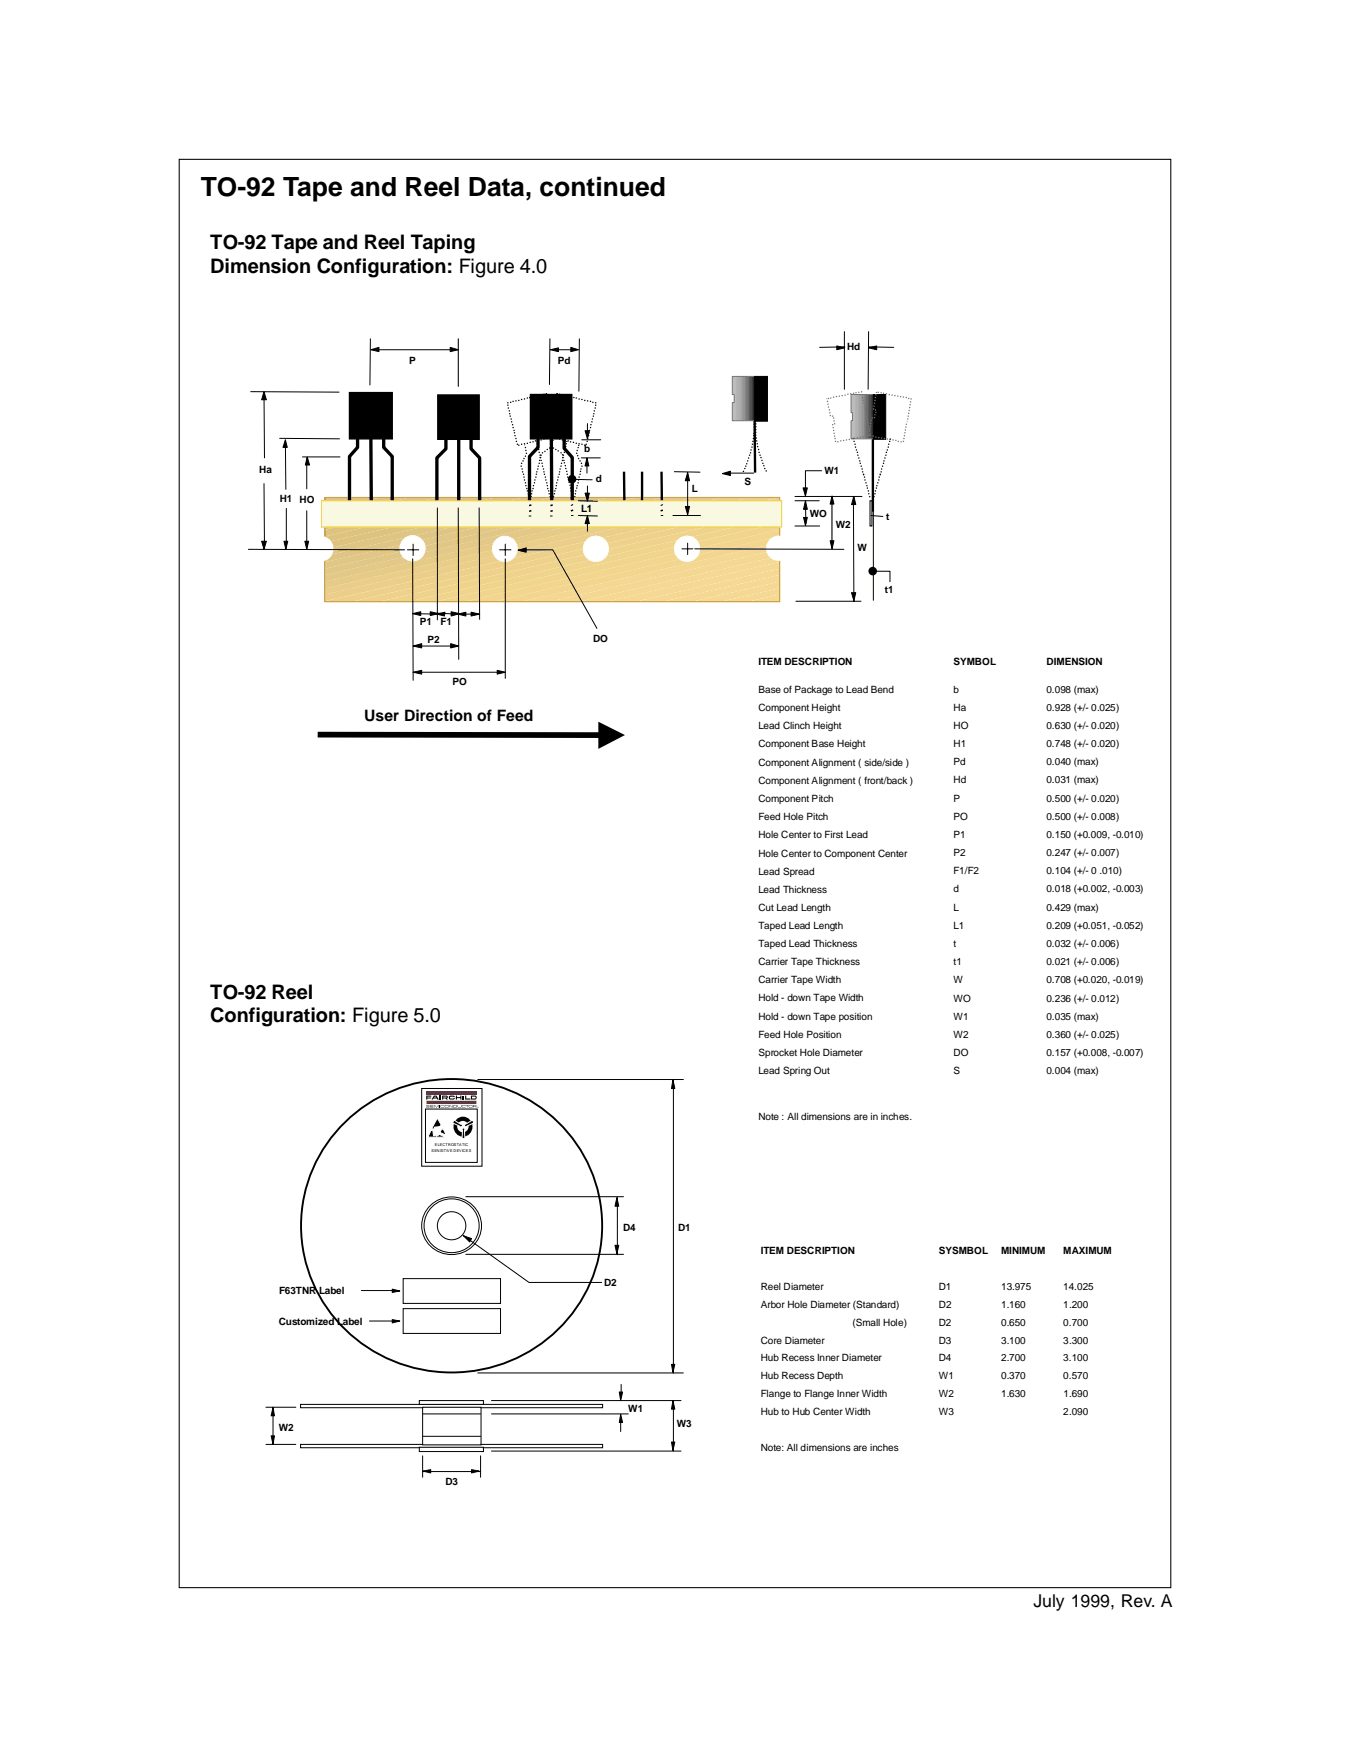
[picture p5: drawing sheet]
<svg xmlns="http://www.w3.org/2000/svg" width="216mm" height="279mm" viewBox="0 0 216 279" stroke-linecap="round" stroke-linejoin="round" font-family="sans-serif">
<defs><g id="words">
<text font-size="4.2" x="32.1" y="31.3">TO-92 Tape and Reel Data, continued</text>
<g font-size="3.2">
<text x="33.6" y="39.8">TO-92 Tape and Reel Taping</text>
<text x="33.6" y="43.7">Dimension Configuration: Figure 4.0</text>
<text x="33.6" y="159.7">TO-92 Reel</text>
<text x="33.6" y="163.5">Configuration: Figure 5.0</text>
</g>
<text font-size="2.8" x="165.3" y="257">July 1999, Rev. A</text>
<text font-size="2.5" x="58.2" y="115.3">User Direction of Feed</text>
<g font-size="1.6">
<text x="65.5" y="58.2">P</text>
<text x="89.2" y="58.2">Pd</text>
<text x="135.5" y="56">Hd</text>
<text x="41.5" y="75.7">Ha</text>
<text x="93.4" y="72.3">b</text>
<text x="95.3" y="77.1">d</text>
<text x="119.1" y="77.6">S</text>
<text x="131.8" y="75.8">W1</text>
<text x="44.7" y="80.3">H1</text>
<text x="47.9" y="80.5">HO</text>
<text x="93" y="81.9">L1</text>
<text x="110.7" y="78.7">L</text>
<text x="129.5" y="82.7">WO</text>
<text x="141.7" y="83.1">t</text>
<text x="133.7" y="84.4">W2</text>
<text x="137.2" y="88.2">W</text>
<text x="141.5" y="94.8">t1</text>
<text x="67.1" y="100">P1</text>
<text x="70.5" y="100">F1</text>
<text x="68.3" y="102.8">P2</text>
<text x="94.9" y="102.7">DO</text>
<text x="121.3" y="106.4">ITEM DESCRIPTION</text>
<text x="152.5" y="106.4">SYMBOL</text>
<text x="167.4" y="106.4">DIMENSION</text>
<text x="72.4" y="109.5">PO</text>
<text x="121.3" y="110.9">Base of Package to Lead Bend</text>
<text x="121.3" y="113.8">Component Height</text>
<text x="152.5" y="110.8">b</text>
<text x="152.5" y="113.7">Ha</text>
<text x="167.4" y="110.8">0.098 (max)</text>
<text x="167.4" y="113.7">0.928 (+/- 0.025)</text>
<text x="121.3" y="116.6">Lead Clinch Height</text>
<text x="121.3" y="119.5">Component Base Height</text>
<text x="152.5" y="116.6">HO</text>
<text x="152.5" y="119.5">H1</text>
<text x="167.4" y="116.6">0.630 (+/- 0.020)</text>
<text x="167.4" y="119.5">0.748 (+/- 0.020)</text>
<text x="121.3" y="122.4">Component Alignment ( side/side )</text>
<text x="121.3" y="125.3">Component Alignment ( front/back )</text>
<text x="152.5" y="122.4">Pd</text>
<text x="152.5" y="125.3">Hd</text>
<text x="167.4" y="122.4">0.040 (max)</text>
<text x="167.4" y="125.3">0.031 (max)</text>
<text x="121.3" y="128.2">Component Pitch</text>
<text x="121.3" y="131.2">Feed Hole Pitch</text>
<text x="152.5" y="128.2">P</text>
<text x="152.5" y="131.1">PO</text>
<text x="167.4" y="128.3">0.500 (+/- 0.020)</text>
<text x="167.4" y="131.2">0.500 (+/- 0.008)</text>
<text x="121.3" y="134.1">Hole Center to First Lead</text>
<text x="121.3" y="137">Hole Center to Component Center</text>
<text x="152.5" y="134">P1</text>
<text x="152.5" y="136.9">P2</text>
<text x="167.4" y="134">0.150 (+0.009, -0.010)</text>
<text x="167.4" y="136.9">0.247 (+/- 0.007)</text>
<text x="121.3" y="139.9">Lead Spread</text>
<text x="121.3" y="142.8">Lead Thickness</text>
<text x="152.5" y="139.8">F1/F2</text>
<text x="152.5" y="142.7">d</text>
<text x="167.4" y="139.8">0.104 (+/- 0 .010)</text>
<text x="167.4" y="142.7">0.018 (+0.002, -0.003)</text>
<text x="121.3" y="145.7">Cut Lead Length</text>
<text x="121.3" y="148.6">Taped Lead Length</text>
<text x="152.5" y="145.6">L</text>
<text x="152.5" y="148.5">L1</text>
<text x="167.4" y="145.6">0.429 (max)</text>
<text x="167.4" y="148.5">0.209 (+0.051, -0.052)</text>
<text x="121.3" y="151.5">Taped Lead Thickness</text>
<text x="121.3" y="154.4">Carrier Tape Thickness</text>
<text x="152.5" y="151.4">t</text>
<text x="152.5" y="154.3">t1</text>
<text x="167.4" y="151.4">0.032 (+/- 0.006)</text>
<text x="167.4" y="154.3">0.021 (+/- 0.006)</text>
<text x="121.3" y="157.3">Carrier Tape Width</text>
<text x="121.3" y="160.2">Hold - down Tape Width</text>
<text x="152.5" y="157.3">W</text>
<text x="152.5" y="160.2">WO</text>
<text x="167.4" y="157.3">0.708 (+0.020, -0.019)</text>
<text x="167.4" y="160.2">0.236 (+/- 0.012)</text>
<text x="121.3" y="163.1">Hold - down Tape position</text>
<text x="121.3" y="166">Feed Hole Position</text>
<text x="152.5" y="163.1">W1</text>
<text x="152.5" y="166">W2</text>
<text x="167.4" y="163.1">0.035 (max)</text>
<text x="167.4" y="166">0.360 (+/- 0.025)</text>
<text x="121.3" y="168.9">Sprocket Hole Diameter</text>
<text x="121.3" y="171.8">Lead Spring Out</text>
<text x="152.5" y="168.9">DO</text>
<text x="152.5" y="171.8">S</text>
<text x="167.4" y="168.9">0.157 (+0.008, -0.007)</text>
<text x="167.4" y="171.8">0.004 (max)</text>
<text x="121.3" y="179.2">Note : All dimensions are in inches.</text>
<text x="99.6" y="196.8">D4</text>
<text x="108.4" y="196.8">D1</text>
<text x="121.7" y="200.6">ITEM DESCRIPTION</text>
<text x="150.1" y="200.6">SYSMBOL</text>
<text x="160.1" y="200.6">MINIMUM</text>
<text x="170" y="200.6">MAXIMUM</text>
<text x="44.7" y="206.9">F63TNR Label</text>
<text x="96.6" y="205.7">D2</text>
<text x="121.7" y="206.3">Reel Diameter</text>
<text x="121.7" y="209.2">Arbor Hole Diameter (Standard)</text>
<text x="150.1" y="206.3">D1</text>
<text x="150.2" y="209.2">D2</text>
<text x="160.1" y="206.3">13.975</text>
<text x="160.1" y="209.2">1.160</text>
<text x="170" y="206.3">14.025</text>
<text x="170.1" y="209.2">1.200</text>
<text x="44.6" y="211.8">Customized Label</text>
<text x="121.7" y="214.9">Core Diameter</text>
<text x="136.3" y="212">(Small Hole)</text>
<text x="150.1" y="212">D2</text>
<text x="150.1" y="214.9">D3</text>
<text x="160.1" y="212">0.650</text>
<text x="160.1" y="214.9">3.100</text>
<text x="170" y="212">0.700</text>
<text x="170.1" y="214.9">3.300</text>
<text x="121.7" y="217.7">Hub Recess Inner Diameter</text>
<text x="121.7" y="220.6">Hub Recess Depth</text>
<text x="150.1" y="220.6">W1</text>
<text x="150.1" y="217.7">D4</text>
<text x="160.1" y="220.6">0.370</text>
<text x="160.1" y="217.7">2.700</text>
<text x="170" y="220.6">0.570</text>
<text x="170" y="217.7">3.100</text>
<text x="100.5" y="225.8">W1</text>
<text x="121.7" y="223.4">Flange to Flange Inner Width</text>
<text x="121.7" y="226.3">Hub to Hub Center Width</text>
<text x="150.1" y="226.3">W3</text>
<text x="150.2" y="223.4">W2</text>
<text x="160.1" y="223.4">1.630</text>
<text x="170" y="226.3">2.090</text>
<text x="170.1" y="223.4">1.690</text>
<text x="44.6" y="228.8">W2</text>
<text x="108.2" y="228.3">W3</text>
<text x="121.7" y="232">Note: All dimensions are inches</text>
<text x="71.2" y="237.4">D3</text>
</g>
<g font-size=".6">
<text x="69" y="184.3">SENSITIVE DEVICES</text>
<text x="69.6" y="183.3">ELECTROSTATIC</text>
</g>
</g></defs>
<g fill="#000">
<path d="M81.2 64.7l.1 .1v.1l-.2-.1z" fill-rule="evenodd"/>
<path d="M81.3 65.1l.1 .1-.1 .2-.1-.1z" fill-rule="evenodd"/>
<path d="M81.2 64.3l.1 .1v.1h-.2z" fill-rule="evenodd"/>
<path d="M81.4 65.6l.2 .1-.1 .1h-.2z" fill-rule="evenodd"/>
<path d="M81.5 66.1h.1v.2l-.2-.1z" fill-rule="evenodd"/>
<path d="M81.6 66.4l.1 .1-.1 .2-.1-.1z" fill-rule="evenodd"/>
<path d="M81.7 66.9l.2 .1-.1 .1-.2-.1z" fill-rule="evenodd"/>
<path d="M81.6 64.3l.1-.1 .1 .2-.2 .1z" fill-rule="evenodd"/>
<path d="M81.8 67.4h.1v.2l-.2-.1z" fill-rule="evenodd"/>
<path d="M81.9 67.8l.2 .1-.1 .1h-.1z" fill-rule="evenodd"/>
<path d="M82 68.3h.2l-.1 .2-.2-.1z" fill-rule="evenodd"/>
<path d="M82 64.1l.2 .1-.1 .1-.2-.1z" fill-rule="evenodd"/>
<path d="M82.1 68.8l.1-.1 .1 .2-.1 .1z" fill-rule="evenodd"/>
<path d="M82.2 69.1l.2 .1-.1 .1h-.1z" fill-rule="evenodd"/>
<path d="M82.3 69.6h.2l-.1 .2-.2-.1z" fill-rule="evenodd"/>
<path d="M82.5 70l.1 .1-.1 .1h-.1z" fill-rule="evenodd"/>
<path d="M82.5 70.5l.2 .1-.1 .1-.1-.1z" fill-rule="evenodd"/>
<path d="M82.5 64l.1 .1-.1 .1h-.1z" fill-rule="evenodd"/>
<path d="M82.7 70.9l.2 .1-.1 .2-.2-.1z" fill-rule="evenodd"/>
<path d="M82.9 63.9l.2 .1-.1 .2-.1-.1z" fill-rule="evenodd"/>
<path d="M82.9 71.2l.1-.1 .1 .1-.2 .1z" fill-rule="evenodd"/>
<path d="M83.3 63.8h.2v.1l-.1 .1z" fill-rule="evenodd"/>
<path d="M83.4 70.9l.1 .1v.2l-.2-.1z" fill-rule="evenodd"/>
<path d="M83.3 74.4l.2 .1-.1 .2-.2-.1z" fill-rule="evenodd"/>
<path d="M83.4 74l.1 .1v.1l-.2-.1z" fill-rule="evenodd"/>
<path d="M83.5 74.9l.1 .1-.1 .1-.1-.1z" fill-rule="evenodd"/>
<path d="M83.5 75.4h.2l-.1 .2-.1-.1z" fill-rule="evenodd"/>
<path d="M83.6 73.6l.2 .1-.1 .1h-.2z" fill-rule="evenodd"/>
<path d="M83.8 63.7l.2 .1-.1 .1-.1-.1z" fill-rule="evenodd"/>
<path d="M83.7 75.7l.1 .1v.2l-.2-.1z" fill-rule="evenodd"/>
<path d="M83.8 70.9h.2l-.1 .2-.1-.1z" fill-rule="evenodd"/>
<path d="M83.7 73.3l.1-.1 .1 .2h-.1z" fill-rule="evenodd"/>
<path d="M83.8 76.2l.1 .1-.1 .1-.1-.1z" fill-rule="evenodd"/>
<path d="M83.8 76.6l.2 .1-.1 .2-.1-.1z" fill-rule="evenodd"/>
<path d="M83.8 71.2h.3z" fill-rule="evenodd"/>
<path d="M84 71.5h.1v.2l-.2-.1z" fill-rule="evenodd"/>
<path d="M84 72.8l.1 .1v.2l-.2-.1z" fill-rule="evenodd"/>
<path d="M83.9 77.2l.2-.1v.2h-.1z" fill-rule="evenodd"/>
<path d="M84.1 71.9l.1 .1-.1 .2-.1-.1z" fill-rule="evenodd"/>
<path d="M84.1 77.6h.1l-.1 .2-.1-.1z" fill-rule="evenodd"/>
<path d="M84.3 63.5l.1 .1v.2l-.2-.1z" fill-rule="evenodd"/>
<path d="M84.1 72.4l.2 .1-.1 .1-.1-.1z" fill-rule="evenodd"/>
<path d="M84.2 70.9l.2-.1v.1l-.1 .1z" fill-rule="evenodd"/>
<path d="M84.2 78l.2 .1-.1 .1h-.2z" fill-rule="evenodd"/>
<path d="M84.3 78.4l.1 .1v.1h-.2z" fill-rule="evenodd"/>
<path d="M84.4 78.9h.1l.1 .1-.2 .1z" fill-rule="evenodd"/>
<path d="M84.7 63.5h.1v.2l-.2-.1z" fill-rule="evenodd"/>
<path d="M84.5 79.3l.2 .1-.1 .1h-.2z" fill-rule="evenodd"/>
<path d="M84.6 79.8h.2l-.1 .2-.2-.1z" fill-rule="evenodd"/>
<path d="M84.8 70.6l.1 .1-.1 .2-.1-.1z" fill-rule="evenodd"/>
<path d="M84.7 79.8h.1l.1 .1-.1 .1z" fill-rule="evenodd"/>
<path d="M84.9 79.3l.2 .1-.1 .1h-.2z" fill-rule="evenodd"/>
<path d="M85 78.9h.1v.2l-.2-.1z" fill-rule="evenodd"/>
<path d="M85.1 63.4l.2 .1-.1 .1-.1-.1z" fill-rule="evenodd"/>
<path d="M85 78.5l.1-.1 .1 .2h-.1z" fill-rule="evenodd"/>
<path d="M85.2 70.6h.2l-.1 .2-.2-.1z" fill-rule="evenodd"/>
<path d="M85.2 78l.2 .1-.1 .1h-.2z" fill-rule="evenodd"/>
<path d="M85.3 77.6h.1v.2l-.2-.1z" fill-rule="evenodd"/>
<path d="M85.4 77.2l.1-.1 .1 .2h-.2z" fill-rule="evenodd"/>
<path d="M85.6 63.2l.1 .1v.2l-.2-.1z" fill-rule="evenodd"/>
<path d="M85.5 76.6l.2 .1-.1 .2-.2-.1z" fill-rule="evenodd"/>
<path d="M85.6 70.4l.1 .1v.1h-.2z" fill-rule="evenodd"/>
<path d="M85.7 76.2l.1 .1-.1 .1-.1-.1z" fill-rule="evenodd"/>
<path d="M85.7 75.7l.2 .1-.1 .2-.1-.1z" fill-rule="evenodd"/>
<path d="M85.8 75.4h.2l-.1 .2-.2-.1z" fill-rule="evenodd"/>
<path d="M85.8 70.5l.2 .1h-.3z" fill-rule="evenodd"/>
<path d="M86 63.2h.1l.1 .1-.2 .1z" fill-rule="evenodd"/>
<path d="M85.9 70.9h.1v.2l-.2-.1z" fill-rule="evenodd"/>
<path d="M86 74.9l.1 .1-.1 .1-.1-.1z" fill-rule="evenodd"/>
<path d="M86 70.4l.1-.1 .1 .2-.2 .1z" fill-rule="evenodd"/>
<path d="M86 71.3l.1 .1-.1 .1h-.1z" fill-rule="evenodd"/>
<path d="M86 74.5l.1-.1 .1 .2-.2 .1z" fill-rule="evenodd"/>
<path d="M86.1 71.8h.2l-.1 .2-.2-.1z" fill-rule="evenodd"/>
<path d="M86.2 74l.1 .1v.1l-.2-.1z" fill-rule="evenodd"/>
<path d="M86.2 72.2l.1 .1v.2l-.2-.1z" fill-rule="evenodd"/>
<path d="M86.3 73.5l.1 .1-.1 .2-.1-.1z" fill-rule="evenodd"/>
<path d="M86.3 73.1h.2l-.1 .2-.1-.1z" fill-rule="evenodd"/>
<path d="M86.4 63.1l.2-.1 .1 .2h-.2z" fill-rule="evenodd"/>
<path d="M86.3 72.8l.1-.1 .1 .1-.2 .1z" fill-rule="evenodd"/>
<path d="M86.4 70.3l.2-.1 .1 .2-.2 .1z" fill-rule="evenodd"/>
<path d="M86.4 73.1h.2l-.1 .2-.2-.1z" fill-rule="evenodd"/>
<path d="M86.4 72.8l.2-.1 .1 .1-.2 .1z" fill-rule="evenodd"/>
<path d="M86.5 73.5l.2 .1-.1 .2-.2-.1z" fill-rule="evenodd"/>
<path d="M86.7 72.3l.2 .1-.1 .1h-.1z" fill-rule="evenodd"/>
<path d="M86.7 74l.1 .1-.1 .1-.1-.1z" fill-rule="evenodd"/>
<path d="M86.7 74.4l.2 .1-.1 .2-.1-.1z" fill-rule="evenodd"/>
<path d="M87 62.9l.1 .1-.1 .2-.1-.1z" fill-rule="evenodd"/>
<path d="M87 70.1l.1 .1-.1 .1-.1-.1z" fill-rule="evenodd"/>
<path d="M86.9 74.9l.1 .1v.1l-.2-.1z" fill-rule="evenodd"/>
<path d="M87 75.4h.1l-.1 .2-.1-.1z" fill-rule="evenodd"/>
<path d="M87.1 72.1l.2 .1-.1 .1-.2-.1z" fill-rule="evenodd"/>
<path d="M87 75.8l.1-.1 .1 .2-.2 .1z" fill-rule="evenodd"/>
<path d="M87.3 62.9h.1l.1 .1-.2 .1z" fill-rule="evenodd"/>
<path d="M87.2 76.2l.1 .1v.1l-.2-.1z" fill-rule="evenodd"/>
<path d="M87.3 76.6l.1 .1-.1 .2-.1-.1z" fill-rule="evenodd"/>
<path d="M87.4 70l.2 .1-.1 .1h-.2z" fill-rule="evenodd"/>
<path d="M87.4 69.5l.2 .1-.1 .1-.2-.1z" fill-rule="evenodd"/>
<path d="M87.5 71.8h.1v.2l-.2-.1z" fill-rule="evenodd"/>
<path d="M87.4 62.9h.2l-.3 .1z" fill-rule="evenodd"/>
<path d="M87.4 77.1l.2 .1-.1 .1h-.2z" fill-rule="evenodd"/>
<path d="M87.5 69l.1 .1v.2l-.2-.1z" fill-rule="evenodd"/>
<path d="M87.4 63.3l.2-.1v.2l-.1 .1z" fill-rule="evenodd"/>
<path d="M87.5 77.6h.1v.2l-.2-.1z" fill-rule="evenodd"/>
<path d="M87.6 63.7l.1 .1-.1 .1-.1-.1z" fill-rule="evenodd"/>
<path d="M87.6 78l.1 .1-.1 .1h-.1z" fill-rule="evenodd"/>
<path d="M87.6 68.6h.1l.1 .1-.2 .1z" fill-rule="evenodd"/>
<path d="M87.7 69.7l.2 .1-.1 .1h-.2z" fill-rule="evenodd"/>
<path d="M87.7 68.1l.2 .1-.1 .1h-.2z" fill-rule="evenodd"/>
<path d="M87.7 64.2h.2l-.1 .2-.2-.1z" fill-rule="evenodd"/>
<path d="M87.7 78.4l.2 .1-.1 .1h-.2z" fill-rule="evenodd"/>
<path d="M87.9 71.5l.1 .1-.1 .2-.1-.1z" fill-rule="evenodd"/>
<path d="M87.8 64.6l.1 .1v.1h-.2z" fill-rule="evenodd"/>
<path d="M87.9 69.9h.1l-.1 .2-.1-.1z" fill-rule="evenodd"/>
<path d="M87.8 78.9h.1v.2l-.2-.1z" fill-rule="evenodd"/>
<path d="M87.9 67.7l.1 .1-.1 .2-.1-.1z" fill-rule="evenodd"/>
<path d="M87.9 67.3l.2 .1-.1 .1-.1-.1z" fill-rule="evenodd"/>
<path d="M87.9 65.1h.2l-.1 .2-.1-.1z" fill-rule="evenodd"/>
<path d="M87.9 79.3l.2 .1-.1 .1h-.1z" fill-rule="evenodd"/>
<path d="M87.9 69.9l.2 .1-.2 .1z" fill-rule="evenodd"/>
<path d="M88 65.4l.2 .1-.1 .2-.2-.1z" fill-rule="evenodd"/>
<path d="M88 79.8h.2l-.1 .2-.2-.1z" fill-rule="evenodd"/>
<path d="M88 70.3l.2 .1-.1 .2-.2-.1z" fill-rule="evenodd"/>
<path d="M88 66.9l.2-.1v.2h-.1z" fill-rule="evenodd"/>
<path d="M88.2 69.8l.1 .1-.1 .1-.1-.1z" fill-rule="evenodd"/>
<path d="M88 70.9l.2-.1v.1l-.1 .1z" fill-rule="evenodd"/>
<path d="M88.2 66.4h.1l-.1 .2-.1-.1z" fill-rule="evenodd"/>
<path d="M88.2 71.2l.1 .1-.1 .2-.1-.1z" fill-rule="evenodd"/>
<path d="M88.2 65.9l.1 .1-.1 .1h-.1z" fill-rule="evenodd"/>
<path d="M88.2 69.8l.2 .1-.1 .1-.1-.1z" fill-rule="evenodd"/>
<path d="M88.2 71.2l.1 .1-.1 .2-.1-.1z" fill-rule="evenodd"/>
<path d="M88.2 65.9l.2 .1-.1 .1h-.1z" fill-rule="evenodd"/>
<path d="M88.2 70.9l.1-.1 .1 .1-.2 .1z" fill-rule="evenodd"/>
<path d="M88.2 66.4h.2l-.1 .2-.1-.1z" fill-rule="evenodd"/>
<path d="M88.3 66.8l.2 .1-.1 .1h-.2z" fill-rule="evenodd"/>
<path d="M88.4 65.4l.1 .1v.2l-.2-.1z" fill-rule="evenodd"/>
<path d="M88.3 79.8h.2v.1l-.1 .1z" fill-rule="evenodd"/>
<path d="M88.3 70.4l.2-.1v.2l-.1 .1z" fill-rule="evenodd"/>
<path d="M88.5 71.5l.1 .1-.1 .2-.1-.1z" fill-rule="evenodd"/>
<path d="M88.5 65.1h.1l-.1 .2-.1-.1z" fill-rule="evenodd"/>
<path d="M88.5 69.9h.2l-.1 .2-.1-.1z" fill-rule="evenodd"/>
<path d="M88.5 79.3l.1 .1-.1 .1h-.1z" fill-rule="evenodd"/>
<path d="M88.5 67.3l.1 .1-.1 .1-.1-.1z" fill-rule="evenodd"/>
<path d="M88.4 70l.1-.1 .2 .2-.2 .1z" fill-rule="evenodd"/>
<path d="M88.5 67.7l.2 .1-.1 .2-.1-.1z" fill-rule="evenodd"/>
<path d="M88.6 64.6l.2 .1-.1 .1h-.2z" fill-rule="evenodd"/>
<path d="M88.6 78.9h.2l-.1 .2-.2-.1z" fill-rule="evenodd"/>
<path d="M88.7 69.7l.2 .1-.1 .1h-.2z" fill-rule="evenodd"/>
<path d="M88.7 64.2h.2l-.1 .2-.2-.1z" fill-rule="evenodd"/>
<path d="M88.7 78.4l.2 .1-.1 .1h-.2z" fill-rule="evenodd"/>
<path d="M88.7 68.1l.2 .1-.1 .1h-.2z" fill-rule="evenodd"/>
<path d="M88.7 68.6h.2v.1l-.1 .1z" fill-rule="evenodd"/>
<path d="M88.9 71.8h.1l-.1 .2-.1-.1z" fill-rule="evenodd"/>
<path d="M88.9 63.7l.1 .1-.1 .1-.1-.1z" fill-rule="evenodd"/>
<path d="M88.8 78.1l.1-.1 .1 .2h-.1z" fill-rule="evenodd"/>
<path d="M88.9 63.2l.2 .1-.1 .2-.1-.1z" fill-rule="evenodd"/>
<path d="M89 70l.2 .1-.1 .1h-.2z" fill-rule="evenodd"/>
<path d="M89 62.9h.2v.1l-.1 .1z" fill-rule="evenodd"/>
<path d="M88.9 77.6h.2l-.1 .2-.1-.1z" fill-rule="evenodd"/>
<path d="M88.9 69l.2 .1-.1 .2-.1-.1z" fill-rule="evenodd"/>
<path d="M89 77.1l.2 .1-.1 .1h-.2z" fill-rule="evenodd"/>
<path d="M89 69.5l.2 .1-.1 .1-.2-.1z" fill-rule="evenodd"/>
<path d="M88.9 62.9h.2l.1 .1-.2 .1z" fill-rule="evenodd"/>
<path d="M89.2 76.6l.1 .1-.1 .2-.1-.1z" fill-rule="evenodd"/>
<path d="M89.2 72l.2 .1-.1 .1h-.1z" fill-rule="evenodd"/>
<path d="M89.2 76.2l.2 .1-.1 .1-.1-.1z" fill-rule="evenodd"/>
<path d="M89.5 62.9l.1 .1-.1 .2-.1-.1z" fill-rule="evenodd"/>
<path d="M89.5 70.1l.1 .1-.1 .1-.1-.1z" fill-rule="evenodd"/>
<path d="M89.3 75.8l.2-.1v.2l-.1 .1z" fill-rule="evenodd"/>
<path d="M89.5 75.4h.1l-.1 .2-.1-.1z" fill-rule="evenodd"/>
<path d="M89.5 74.9l.2 .1-.1 .1-.1-.1z" fill-rule="evenodd"/>
<path d="M89.7 72.3l.1 .1v.1h-.2z" fill-rule="evenodd"/>
<path d="M89.7 74.4l.1 .1v.2l-.2-.1z" fill-rule="evenodd"/>
<path d="M89.9 63l.2 .1-.1 .1h-.2z" fill-rule="evenodd"/>
<path d="M89.8 74l.1 .1-.1 .1-.1-.1z" fill-rule="evenodd"/>
<path d="M89.9 70.2l.2 .1-.1 .2-.2-.1z" fill-rule="evenodd"/>
<path d="M89.9 73.5l.2 .1-.1 .2-.2-.1z" fill-rule="evenodd"/>
<path d="M89.9 72.6l.2 .1-.1 .1h-.2z" fill-rule="evenodd"/>
<path d="M90 73.1h.1v.2l-.2-.1z" fill-rule="evenodd"/>
<path d="M90 73.1h.1v.2l-.2-.1z" fill-rule="evenodd"/>
<path d="M90.1 72.7l.1 .1-.1 .1-.1-.1z" fill-rule="evenodd"/>
<path d="M90.1 73.6l.1-.1 .1 .2-.2 .1z" fill-rule="evenodd"/>
<path d="M90.4 63.2h.1l-.1 .2-.1-.1z" fill-rule="evenodd"/>
<path d="M90.2 72.2l.2 .1-.1 .2-.2-.1z" fill-rule="evenodd"/>
<path d="M90.2 73.9l.2 .1-.1 .1h-.2z" fill-rule="evenodd"/>
<path d="M90.4 70.3l.1 .1-.1 .2-.1-.1z" fill-rule="evenodd"/>
<path d="M90.3 71.8h.1v.2l-.2-.1z" fill-rule="evenodd"/>
<path d="M90.4 74.4h.1l-.1 .2-.1-.1z" fill-rule="evenodd"/>
<path d="M90.4 71.4l.1-.1 .1 .2h-.2z" fill-rule="evenodd"/>
<path d="M90.4 74.9l.1-.1 .1 .2h-.2z" fill-rule="evenodd"/>
<path d="M90.5 70.9h.2l-.1 .2-.2-.1z" fill-rule="evenodd"/>
<path d="M90.6 75.3l.2 .1-.1 .1-.2-.1z" fill-rule="evenodd"/>
<path d="M90.8 63.3l.1-.1 .1 .2-.2 .1z" fill-rule="evenodd"/>
<path d="M90.5 70.6l.2-.1 .1 .1-.2 .1z" fill-rule="evenodd"/>
<path d="M90.6 75.8l.2-.1v.2l-.1 .1z" fill-rule="evenodd"/>
<path d="M90.8 70.5l.1-.1 .1 .2h-.2z" fill-rule="evenodd"/>
<path d="M90.8 76.2l.1 .1-.1 .1-.1-.1z" fill-rule="evenodd"/>
<path d="M90.9 76.6h.2l-.1 .2-.2-.1z" fill-rule="evenodd"/>
<path d="M91 77l.1 .1v.2l-.2-.1z" fill-rule="evenodd"/>
<path d="M91.2 70.6h.2l-.1 .2-.2-.1z" fill-rule="evenodd"/>
<path d="M91.3 63.4l.1 .1v.1l-.2-.1z" fill-rule="evenodd"/>
<path d="M91.1 77.6l.1-.1 .1 .1-.2 .1z" fill-rule="evenodd"/>
<path d="M91.2 77.9l.2 .1-.1 .2-.2-.1z" fill-rule="evenodd"/>
<path d="M91.3 78.4l.1 .1v.1h-.2z" fill-rule="evenodd"/>
<path d="M91.4 78.9h.2l-.1 .2-.1-.1z" fill-rule="evenodd"/>
<path d="M91.5 79.2l.2 .1-.1 .2-.2-.1z" fill-rule="evenodd"/>
<path d="M91.6 70.7l.1-.1 .1 .2-.1 .1z" fill-rule="evenodd"/>
<path d="M91.7 63.5h.2l-.1 .2-.1-.1z" fill-rule="evenodd"/>
<path d="M91.7 79.7l.1 .1-.1 .1-.1-.1z" fill-rule="evenodd"/>
<path d="M91.7 79.8h.2l-.1 .2-.1-.1z" fill-rule="evenodd"/>
<path d="M91.9 79.3l.1 .1v.1h-.2z" fill-rule="evenodd"/>
<path d="M92.1 63.5l.2 .1-.1 .2-.2-.1z" fill-rule="evenodd"/>
<path d="M92 78.9h.1l-.1 .2-.1-.1z" fill-rule="evenodd"/>
<path d="M92 70.9l.2-.1 .1 .1-.2 .1z" fill-rule="evenodd"/>
<path d="M92 78.4l.2 .1-.1 .1h-.1z" fill-rule="evenodd"/>
<path d="M92.1 72.5l.2-.1v.1l-.1 .1z" fill-rule="evenodd"/>
<path d="M92.1 78l.2-.1v.2l-.1 .1z" fill-rule="evenodd"/>
<path d="M92.3 71.9l.1 .1-.1 .2-.1-.1z" fill-rule="evenodd"/>
<path d="M92.3 77.6h.1l-.1 .2-.1-.1z" fill-rule="evenodd"/>
<path d="M92.3 72.8h.2l-.1 .2-.1-.1z" fill-rule="evenodd"/>
<path d="M92.6 63.7l.1 .1v.1l-.2-.1z" fill-rule="evenodd"/>
<path d="M92.4 71.5h.2l-.1 .2-.2-.1z" fill-rule="evenodd"/>
<path d="M92.4 77.1l.2 .1-.1 .1h-.2z" fill-rule="evenodd"/>
<path d="M92.6 70.9h.1v.2l-.2-.1z" fill-rule="evenodd"/>
<path d="M92.4 73.3l.2-.1 .1 .2h-.2z" fill-rule="evenodd"/>
<path d="M92.5 76.6l.2 .1-.1 .2-.2-.1z" fill-rule="evenodd"/>
<path d="M92.4 71.2l.2-.1 .1 .1-.2 .1z" fill-rule="evenodd"/>
<path d="M92.6 76.2l.1 .1v.1l-.2-.1z" fill-rule="evenodd"/>
<path d="M92.7 73.6l.2 .1-.1 .1h-.1z" fill-rule="evenodd"/>
<path d="M92.7 75.7l.2 .1-.1 .2-.1-.1z" fill-rule="evenodd"/>
<path d="M92.8 75.3l.2 .1-.1 .1-.2-.1z" fill-rule="evenodd"/>
<path d="M93 63.8h.2l-.1 .2-.1-.1z" fill-rule="evenodd"/>
<path d="M92.8 75l.2-.1v.1l-.1 .1z" fill-rule="evenodd"/>
<path d="M93 70.9l.2 .1-.1 .2-.1-.1z" fill-rule="evenodd"/>
<path d="M93 74l.1 .1-.1 .1-.1-.1z" fill-rule="evenodd"/>
<path d="M93 74.4l.2 .1-.1 .2-.1-.1z" fill-rule="evenodd"/>
<path d="M93.4 64l.2-.1v.2l-.1 .1z" fill-rule="evenodd"/>
<path d="M93.4 71.2l.2-.1v.1l-.1 .1z" fill-rule="evenodd"/>
<path d="M93.7 70.9l.2 .1-.1 .2-.2-.1z" fill-rule="evenodd"/>
<path d="M93.9 70.5l.1 .1-.1 .1-.1-.1z" fill-rule="evenodd"/>
<path d="M93.9 70l.2 .1-.1 .1h-.1z" fill-rule="evenodd"/>
<path d="M93.9 64l.2 .1-.1 .1h-.1z" fill-rule="evenodd"/>
<path d="M94.1 69.6h.1v.2l-.2-.1z" fill-rule="evenodd"/>
<path d="M94.2 69.1l.1 .1-.1 .1h-.1z" fill-rule="evenodd"/>
<path d="M94.2 68.8l.1-.1 .1 .2-.2 .1z" fill-rule="evenodd"/>
<path d="M94.4 68.3h.2l-.1 .2-.2-.1z" fill-rule="evenodd"/>
<path d="M94.5 67.8l.1 .1v.1h-.2z" fill-rule="evenodd"/>
<path d="M94.4 64.1l.2 .1-.1 .1-.2-.1z" fill-rule="evenodd"/>
<path d="M94.6 67.4h.2l-.1 .2-.1-.1z" fill-rule="evenodd"/>
<path d="M94.7 66.9l.2 .1-.1 .1-.2-.1z" fill-rule="evenodd"/>
<path d="M94.9 66.4l.1 .1-.1 .2-.1-.1z" fill-rule="evenodd"/>
<path d="M94.8 64.2l.1 .1v.2l-.2-.1z" fill-rule="evenodd"/>
<path d="M94.9 66.1h.2l-.1 .2-.1-.1z" fill-rule="evenodd"/>
<path d="M95 65.6l.2 .1-.1 .1h-.2z" fill-rule="evenodd"/>
<path d="M95.2 65.1l.1 .1-.1 .2-.1-.1z" fill-rule="evenodd"/>
<path d="M95.2 64.8l.1-.1 .1 .1-.2 .1z" fill-rule="evenodd"/>
<path d="M95.2 64.4l.1-.1 .1 .2h-.2z" fill-rule="evenodd"/>
<path d="M84.5 80.7l.2 .1-.1 .1-.2-.1z" fill-rule="evenodd"/>
<path d="M84.7 80.2l.1 .1v.2l-.2-.1z" fill-rule="evenodd"/>
<path d="M84.7 80.3l.1-.1 .1 .2-.1 .1z" fill-rule="evenodd"/>
<path d="M84.8 80.7l.2 .1-.1 .1-.1-.1z" fill-rule="evenodd"/>
<path d="M85 81.1h.1v.2l-.2-.1z" fill-rule="evenodd"/>
<path d="M85.1 81.5l.1 .1-.1 .2-.1-.1z" fill-rule="evenodd"/>
<path d="M85.1 82l.2 .1-.1 .1-.1-.1z" fill-rule="evenodd"/>
<path d="M85.2 82.5l.2-.1v.2l-.1 .1z" fill-rule="evenodd"/>
<path d="M88 81.1h.2v.1l-.1 .1z" fill-rule="evenodd"/>
<path d="M88 80.3l.2-.1v.2l-.1 .1z" fill-rule="evenodd"/>
<path d="M88.2 80.7l.1 .1-.1 .1-.1-.1z" fill-rule="evenodd"/>
<path d="M88.2 80.7l.2 .1-.1 .1-.1-.1z" fill-rule="evenodd"/>
<path d="M88.3 80.2l.2 .1-.1 .2-.2-.1z" fill-rule="evenodd"/>
<path d="M88.3 81.1h.2l-.1 .2-.2-.1z" fill-rule="evenodd"/>
<path d="M91.1 82.5l.1-.1 .1 .2-.2 .1z" fill-rule="evenodd"/>
<path d="M91.2 82l.2 .1-.1 .1-.2-.1z" fill-rule="evenodd"/>
<path d="M91.4 81.5l.1 .1-.1 .2-.1-.1z" fill-rule="evenodd"/>
<path d="M91.4 81.1h.1l.1 .1-.2 .1z" fill-rule="evenodd"/>
<path d="M91.6 80.6l.1 .1v.1h-.2z" fill-rule="evenodd"/>
<path d="M91.6 80.3l.1-.1 .1 .2-.1 .1z" fill-rule="evenodd"/>
<path d="M91.7 80.2h.2l-.1 .2-.1-.1z" fill-rule="evenodd"/>
<path d="M91.8 80.6l.2 .1-.1 .1h-.2z" fill-rule="evenodd"/>
</g>
<g fill="#d7be7f">
<path d="M51.9 79.5h72.7l-72.7 1.1z" fill-rule="evenodd"/>
<path d="M51.9 80.6l72.7-1.1-72.7 2.1z" fill-rule="evenodd"/>
<path d="M51.9 81.6l72.7-2.1-72.7 3.2z" fill-rule="evenodd"/>
</g>
<path d="M51.9 82.7l72.7-3.2-72.7 4.2z" fill-rule="evenodd" fill="#d8be7f"/>
<path d="M51.9 83.7l72.7-4.2-72.7 5.2z" fill-rule="evenodd" fill="#d8c080"/>
<path d="M51.9 84.7l72.7-5.2-72.7 6.3z" fill-rule="evenodd" fill="#dac181"/>
<path d="M51.9 85.8l72.7-6.3-72.7 7.3z" fill-rule="evenodd" fill="#dbc281"/>
<path d="M51.9 86.8l72.7-7.3-72.7 8.3z" fill-rule="evenodd" fill="#dcc282"/>
<path d="M51.9 87.8l72.7-8.3-72.7 9.4z" fill-rule="evenodd" fill="#ddc382"/>
<path d="M51.9 88.9l72.7-9.4-72.7 10.4z" fill-rule="evenodd" fill="#dfc583"/>
<path d="M51.9 89.9l72.7-10.4-72.7 11.5z" fill-rule="evenodd" fill="#e0c684"/>
<path d="M51.9 91l72.7-11.5-72.7 12.5z" fill-rule="evenodd" fill="#e2c785"/>
<path d="M51.9 92l72.7-12.5-72.7 13.5z" fill-rule="evenodd" fill="#e4c886"/>
<path d="M51.9 93l72.7-13.5-72.7 14.6z" fill-rule="evenodd" fill="#e6cb87"/>
<path d="M51.9 94.1l72.7-14.6-72.7 15.6z" fill-rule="evenodd" fill="#e9cd88"/>
<path d="M51.9 95.1l72.7-15.6-72.7 16.7z" fill-rule="evenodd" fill="#eace8a"/>
<path d="M51.9 96.2l72.7-16.7v1.1z" fill-rule="evenodd" fill="#ecd08b"/>
<path d="M51.9 96.2l72.7-15.6v1z" fill-rule="evenodd" fill="#eed18c"/>
<path d="M51.9 96.2l72.7-14.6v1.1z" fill-rule="evenodd" fill="#eed38d"/>
<path d="M51.9 96.2l72.7-13.5v1z" fill-rule="evenodd" fill="#efd48d"/>
<path d="M51.9 96.2l72.7-12.5v1z" fill-rule="evenodd" fill="#f0d58f"/>
<path d="M51.9 96.2l72.7-11.5v1.1z" fill-rule="evenodd" fill="#f2d690"/>
<path d="M51.9 96.2l72.7-10.4v1z" fill-rule="evenodd" fill="#f2d790"/>
<path d="M51.9 96.2l72.7-9.4v1z" fill-rule="evenodd" fill="#f4d792"/>
<path d="M51.9 96.2l72.7-8.4v1.1z" fill-rule="evenodd" fill="#f4d892"/>
<path d="M51.9 96.2l72.7-7.3v1z" fill-rule="evenodd" fill="#f6d893"/>
<g fill="#f6da93">
<path d="M51.9 96.2l72.7-6.3v1.1z" fill-rule="evenodd"/>
<path d="M51.9 96.2l72.7-5.2v1z" fill-rule="evenodd"/>
</g>
<path d="M51.9 96.2l72.7-4.2v1z" fill-rule="evenodd" fill="#f6db94"/>
<g fill="#f7dc94">
<path d="M51.9 96.2l72.7-3.2v1.1z" fill-rule="evenodd"/>
<path d="M51.9 96.2l72.7-2.1v1z" fill-rule="evenodd"/>
<path d="M51.9 96.2l72.7-1.1v1.1z" fill-rule="evenodd"/>
</g>
<path d="M51.9 79.6h72.8v16.6h-72.8z" fill="none" stroke="#d09520" stroke-width=".16"/>
<path d="M99.8 75.4l.1 6.4M102.7 75.4v6.4M105.8 75.4l.1 6.4" fill="none" stroke="#000" stroke-width=".38"/>
<g fill="#000" stroke="#000" stroke-width=".23">
<path d="M55.9 62.8h6.8v7.4h-6.8z" fill-rule="evenodd"/>
<path d="M70 63.2h6.6v7.1h-6.6z" fill-rule="evenodd"/>
<path d="M84.8 63.1h6.6v7.1h-6.6z" fill-rule="evenodd"/>
</g>
<path d="M57.2 70.1v1.5l-1.3 1.4v8.8M59.3 70.2l.1 11.3M61.4 70.1v1.5l1.3 1.4v8.7M71.3 70.3v1.5l-1.4 1.4v8.7M73.4 70.3v11.4M75.3 70.3v1.5l1.4 1.4v8.7M86 70.1v1.5l-1.3 1.4v8.8M88.2 70.1l.1 11.4M90.2 70.2v1.5l1.3 1.5v8.6" fill="none" stroke="#000" stroke-width=".53"/>
<path d="M51.4 80.1h73.6v4.2h-73.6z" fill-rule="evenodd" fill="#f9f8e0" stroke="#f6da25" stroke-width=".16"/>
<g fill="#fff" stroke="#fff" stroke-width=".16">
<circle cx="66" cy="87.7" r="2.02"/>
<circle cx="80.7" cy="87.8" r="2"/>
</g>
<circle cx="51.3" cy="87.8" r="2.02" fill="#fff"/>
<g fill="#fff" stroke="#fff" stroke-width=".16">
<circle cx="95.3" cy="87.8" r="2.02"/>
<circle cx="109.9" cy="87.8" r="2.02"/>
</g>
<circle cx="124.5" cy="87.7" r="2.02" fill="#fff"/>
<g fill="none" stroke="#000" stroke-width=".16">
<path d="M40.1 62.6l14.1 .1M42.2 62.9l.1 10.3M42.2 77.3l.1 10.3M44.7 70.1l9.6 .1M45.6 70.6l.1 7.7M48.4 73.1h6M127.1 79.4h10.7M133.1 79.5v8M39.7 87.9h25M45.8 81.3v6.3M66 89.4l.1 19.4M66.1 98.1l3.8 .1"/>
<path d="M69.9 98.1l6.5 .1M69.9 81.2v17.9M73.3 81.2l.1 24.3M76.6 81.2l.1 17.9M80.8 89.4v19.1M82.9 87.9h5.5l7.1 12.6M111.1 87.8l23.9 .1M127.1 80.1h3.9M127.1 84.1h4M128.8 80.3l.1 3.4M66.1 107.5h14.5M66.1 103.3h7"/>
</g>
<path d="M120.7 67.3l.1 8.3M84.8 80.7v.2M84.8 81.6v.2M84.8 82.4v.2M88.2 80.7l.1 .2M88.2 81.6l.1 .2M88.2 82.4v.2M91.4 80.7l.1 .1M91.4 81.5l.1 .3M91.5 82.4v.1" fill="none" stroke="#000" stroke-width=".38"/>
<g fill="#000" stroke="#000" stroke-width=".16">
<path d="M42.2 62.6l.4 1.3h-.8z" fill-rule="evenodd"/>
<path d="M45.6 70.3l.3 1.3h-.6z" fill-rule="evenodd"/>
<path d="M41.8 86.6h.8l-.4 1.3z" fill-rule="evenodd"/>
<path d="M45.4 86.6h.6l-.3 1.3z" fill-rule="evenodd"/>
<path d="M66 98.1l1.3-.3v.6z" fill-rule="evenodd"/>
<path d="M68.8 97.8l1.4 .3-1.4 .3z" fill-rule="evenodd"/>
<path d="M69.9 98.2l1.3-.3-.1 .6z" fill-rule="evenodd"/>
<path d="M72.1 97.8l1.4 .3-1.4 .4z" fill-rule="evenodd"/>
<path d="M73.2 98.2l1.3-.3v.6z" fill-rule="evenodd"/>
<path d="M75.3 97.9l1.4 .3-1.4 .3z" fill-rule="evenodd"/>
<path d="M82.9 88l1.2-.4v.7z" fill-rule="evenodd"/>
<path d="M128.8 80.1l.3 1.4h-.6z" fill-rule="evenodd"/>
<path d="M128.5 82.8h.6l-.3 1.2z" fill-rule="evenodd"/>
<path d="M133.1 79.3l.3 1.3h-.6z" fill-rule="evenodd"/>
<path d="M132.8 86.5h.6l-.3 1.3z" fill-rule="evenodd"/>
<path d="M66.1 107.5l1.3-.3v.6z" fill-rule="evenodd"/>
<path d="M66.1 103.3l1.3-.4v.7z" fill-rule="evenodd"/>
<path d="M72.1 102.9l1.3 .4-1.3 .3z" fill-rule="evenodd"/>
<path d="M79.5 107.2l1.3 .3-1.3 .3z" fill-rule="evenodd"/>
</g>
<path d="M49.1 73.3v4.9z" fill="#fff"/>
<path d="M59.2 54.2v7.4M73.3 54.2v7.6M49.1 73.3v4.9M49.1 81.7v6.1" fill="none" stroke="#000" stroke-width=".16"/>
<g fill="#000" stroke="#000" stroke-width=".16">
<path d="M59.3 55.9l1.3-.3v.6z" fill-rule="evenodd"/>
<path d="M49.1 73.1l.4 1.3h-.7z" fill-rule="evenodd"/>
<path d="M48.8 86.6h.6l-.3 1.3z" fill-rule="evenodd"/>
</g>
<path d="M59.7 55.9h13.5z" fill="#fff"/>
<path d="M59.7 55.9h13.5M87.9 54.2v7.3M91.5 76.7h3.2M93 73.2h3M93 70.3h3.1M107.8 75.4l4.1 .1M110 75.6v6.7M136.5 79.4l.1 16.8M139.7 79.4v16.6M92.5 82.4l3 .1M107.6 82.4h4.4M127.3 96.2h10.4" fill="none" stroke="#000" stroke-width=".16"/>
<g fill="#000" stroke="#000" stroke-width=".16">
<path d="M72 55.6l1.3 .3-1.3 .3z" fill-rule="evenodd"/>
<path d="M136.6 79.4l.3 1.3h-.7z" fill-rule="evenodd"/>
<path d="M136.2 94.8h.7l-.3 1.3z" fill-rule="evenodd"/>
</g>
<path d="M139.6 70.2v11.6M105.8 80.7l.1 .1M105.8 81.5l.1 .3M105.9 82.4v.1" fill="none" stroke="#000" stroke-width=".38"/>
<circle cx="91.5" cy="76.6" r=".68" fill="#000"/>
<path d="M139.1 80.1h.3v4h-.3z" fill-rule="evenodd" fill="#fff" stroke="#000" stroke-width=".16"/>
<g fill="none" stroke="#000" stroke-width=".16">
<path d="M92.7 54.2l-.1 8.4M135 53v9.3M135.1 55.5l-4 .1M138.9 53l-.1 9.3M138.9 55.5l4 .1M93.9 74.4v1.3M93.9 67.7v1.3M93.9 77.7v1.3M116.5 75.7h4M131.4 75.3h-2.6v3.9M65.2 87.9h1.8M66.1 87v1.8"/>
<path d="M79.9 87.9h1.8M80.8 87v1.8M92.5 80.1l3 .1M93.9 83.7v1.3M109.1 87.8h1.7M110 86.9v1.8M139.3 82.4l1.9 .2M139.6 91.4h2.7v1.6"/>
</g>
<g fill="#000">
<path d="M118.9 75.3l.1 .1-.1 .1-.1-.1z" fill-rule="evenodd"/>
<path d="M119.1 74.8l.1 .1v.1h-.2z" fill-rule="evenodd"/>
<path d="M119.2 74.4l.2 .1-.1 .2-.1-.1z" fill-rule="evenodd"/>
<path d="M119.4 74.1h.1v.2l-.2-.1z" fill-rule="evenodd"/>
<path d="M119.5 73.6l.2 .1-.1 .1h-.1z" fill-rule="evenodd"/>
<path d="M119.7 73.1l.1 .1v.2l-.2-.1z" fill-rule="evenodd"/>
<path d="M119.8 72.7l.2 .1-.1 .1-.1-.1z" fill-rule="evenodd"/>
<path d="M119.9 72.4l.2-.1v.2h-.1z" fill-rule="evenodd"/>
<path d="M120.1 71.8l.1 .1-.1 .2-.1-.1z" fill-rule="evenodd"/>
<path d="M120.2 71.4l.2 .1-.1 .1-.2-.1z" fill-rule="evenodd"/>
<path d="M120.2 71l.2-.1v.2l-.1 .1z" fill-rule="evenodd"/>
<path d="M120.4 70.5l.1 .1-.1 .1-.1-.1z" fill-rule="evenodd"/>
<path d="M120.4 70l.2 .1-.1 .1h-.1z" fill-rule="evenodd"/>
<path d="M120.5 69.6h.2l-.1 .2-.2-.1z" fill-rule="evenodd"/>
<path d="M120.5 67.4h.1l.2 .1z" fill-rule="evenodd"/>
<path d="M120.5 67.8l.2-.1 .1 .3h-.2z" fill-rule="evenodd"/>
<path d="M120.5 68.3l.2-.1 .1 .2h-.2z" fill-rule="evenodd"/>
<path d="M120.6 68.6l.2 .1v.2l-.3-.1z" fill-rule="evenodd"/>
<path d="M120.4 69.3l.2-.1 .2 .1-.3 .1z" fill-rule="evenodd"/>
<path d="M120.8 67.3l.2 .1h-.2z" fill-rule="evenodd"/>
<path d="M120.8 67.7h.2v.2l-.2-.1z" fill-rule="evenodd"/>
<path d="M120.8 68.1l.2 .1v.1h-.2z" fill-rule="evenodd"/>
<path d="M120.8 68.6h.1l.1 .2h-.2z" fill-rule="evenodd"/>
<path d="M120.8 69l.2 .1-.1 .2-.1-.1z" fill-rule="evenodd"/>
<path d="M120.8 69.5l.2 .1-.1 .1-.1-.1z" fill-rule="evenodd"/>
<path d="M120.8 70l.2-.1 .1 .2-.2 .1z" fill-rule="evenodd"/>
<path d="M121 70.4l.1 .1v.1h-.2z" fill-rule="evenodd"/>
<path d="M121.1 70.9h.1l-.1 .2-.1-.1z" fill-rule="evenodd"/>
<path d="M121.1 71.4l.1-.1 .1 .2h-.2z" fill-rule="evenodd"/>
<path d="M121.3 71.8h.1v.2l-.2-.1z" fill-rule="evenodd"/>
<path d="M121.4 72.2l.1 .1-.1 .2-.1-.1z" fill-rule="evenodd"/>
<path d="M121.5 72.7l.2 .1-.1 .1-.2-.1z" fill-rule="evenodd"/>
<path d="M121.7 73.1h.1l-.1 .2-.1-.1z" fill-rule="evenodd"/>
<path d="M121.8 73.5l.2 .1-.1 .2-.2-.1z" fill-rule="evenodd"/>
<path d="M122 74l.1 .1-.1 .1-.1-.1z" fill-rule="evenodd"/>
<path d="M122 74.4h.2l.1 .1-.2 .1z" fill-rule="evenodd"/>
<path d="M122.3 74.8l.1 .1-.1 .1h-.1z" fill-rule="evenodd"/>
<path d="M122.4 75.3l.2-.1 .1 .2h-.2z" fill-rule="evenodd"/>
<circle cx="139.6" cy="91.3" r=".68"/>
</g>
<g fill="#000" stroke="#000" stroke-width=".16">
<path d="M133.8 55.3l1.3 .3-1.3 .3z" fill-rule="evenodd"/>
<path d="M138.9 55.6l1.3-.3v.6z" fill-rule="evenodd"/>
<path d="M93.6 78.9h.7l-.4 1.3z" fill-rule="evenodd"/>
<path d="M93.6 68.9h.7l-.4 1.3z" fill-rule="evenodd"/>
<path d="M93.9 73.2l.3 1.3h-.6z" fill-rule="evenodd"/>
<path d="M110 75.6l.3 1.3h-.7z" fill-rule="evenodd"/>
<path d="M115.5 75.7l1.3-.3v.6z" fill-rule="evenodd"/>
<path d="M120.7 60.2h2v7.2h-2z" fill-rule="evenodd"/>
<path d="M128.4 78h.7l-.3 1.3z" fill-rule="evenodd"/>
<path d="M139.7 63.1h1.9v7.2h-1.9z" fill-rule="evenodd"/>
<path d="M93.9 82.4l.4 1.3h-.7z" fill-rule="evenodd"/>
<path d="M109.6 81h.7l-.3 1.3z" fill-rule="evenodd"/>
</g>
<path d="M117.2 60.2v7.1M136.2 63.1v7.1" fill="none" stroke="#bcbbbe" stroke-width=".23"/>
<path d="M117.4 60.2v7.1M136.4 63.1v7.1" fill="none" stroke="#bbbabe" stroke-width=".23"/>
<path d="M117.7 60.2v7.1M136.7 63.1v7.1" fill="none" stroke="#b8b6bb" stroke-width=".23"/>
<path d="M117.9 60.2v7.1M136.9 63.1v7.1" fill="none" stroke="#b4b4b6" stroke-width=".23"/>
<path d="M118.1 60.2v7.1M137.1 63.1v7.1" fill="none" stroke="#b1b1b4" stroke-width=".23"/>
<path d="M118.4 60.2v7.1M137.3 63.1v7.1" fill="none" stroke="#aaaaad" stroke-width=".23"/>
<path d="M118.6 60.2v7.1M137.6 63.1v7.1" fill="none" stroke="#a3a3a6" stroke-width=".23"/>
<path d="M118.8 60.2v7.1M137.8 63.1v7.1" fill="none" stroke="#9b9b9e" stroke-width=".23"/>
<path d="M119 60.2v7.1M138 63.1v7.1" fill="none" stroke="#909294" stroke-width=".23"/>
<path d="M119.3 60.2v7.1M138.3 63.1v7.1" fill="none" stroke="#858688" stroke-width=".23"/>
<path d="M119.5 60.2v7.1M138.5 63.1v7.1" fill="none" stroke="#787a7c" stroke-width=".23"/>
<path d="M119.7 60.2v7.1M138.7 63.1v7.1" fill="none" stroke="#6a6c6c" stroke-width=".23"/>
<path d="M120 60.2v7.1M138.9 63.1v7.1" fill="none" stroke="#5b5e5d" stroke-width=".23"/>
<path d="M120.2 60.2v7.1M139.2 63.1v7.1" fill="none" stroke="#4c4e4d" stroke-width=".23"/>
<path d="M120.4 60.2v7.1M139.4 63.1v7.1" fill="none" stroke="#3a3d3b" stroke-width=".23"/>
<path d="M120.6 60.2v7.1M139.6 63.1v7.1" fill="none" stroke="#2a2a28" stroke-width=".2"/>
<path d="M117.1 60.2h3.6v7.1h-3.6v-2.9h.3v-1.3h-.3zM136.1 63.1h3.6v7.1h-3.6v-2.9h.2v-1.3h-.2z" fill="none" stroke="#737778" stroke-width=".16"/>
<g fill="#737778">
<path d="M132.2 63.7l.2 .1h-.3z" fill-rule="evenodd"/>
<path d="M132.2 64.2l.2-.1 .1 .1-.2 .1z" fill-rule="evenodd"/>
<path d="M132.4 64.5l.1 .1v.2l-.2-.1z" fill-rule="evenodd"/>
<path d="M132.5 65l.1 .1-.1 .1-.1-.1z" fill-rule="evenodd"/>
<path d="M132.5 65.5l.2-.1 .1 .2-.2 .1z" fill-rule="evenodd"/>
<path d="M132.7 65.9l.1 .1v.1h-.2z" fill-rule="evenodd"/>
<path d="M132.8 66.4h.1l-.1 .2-.1-.1z" fill-rule="evenodd"/>
<path d="M133.1 66.4l.2 .1-.1 .2-.1-.1z" fill-rule="evenodd"/>
<path d="M133.3 66.7l.1 .1v.2l-.2-.1z" fill-rule="evenodd"/>
<path d="M133.3 67.3l.1-.1 .1 .2h-.1z" fill-rule="evenodd"/>
<path d="M133.4 67.7h.2l-.1 .2-.1-.1z" fill-rule="evenodd"/>
<path d="M133.1 67.8l.2 .1-.1 .1h-.1z" fill-rule="evenodd"/>
<path d="M133.2 68.3h.2l-.1 .2-.2-.1z" fill-rule="evenodd"/>
<path d="M133.2 68.8l.2-.1v.2l-.1 .1z" fill-rule="evenodd"/>
<path d="M133.4 69.2l.1 .1-.1 .1-.1-.1z" fill-rule="evenodd"/>
<path d="M133.4 69.6l.2 .1-.1 .2-.1-.1z" fill-rule="evenodd"/>
<path d="M133.5 70l.2 .1-.1 .1h-.2z" fill-rule="evenodd"/>
<path d="M133.6 70.5l.1 .1v.1l-.2-.1z" fill-rule="evenodd"/>
<path d="M134 70.6h.1l-.1 .2-.1-.1z" fill-rule="evenodd"/>
<path d="M134.3 70.5l.2-.1 .1 .2h-.2z" fill-rule="evenodd"/>
<path d="M134.9 70.3l.1 .1v.2l-.2-.1z" fill-rule="evenodd"/>
<path d="M135.3 70.3l.1-.1 .1 .2-.2 .1z" fill-rule="evenodd"/>
<path d="M135.8 70.2h.1v.2l-.2-.1z" fill-rule="evenodd"/>
<path d="M136.2 70l.2 .1-.1 .1h-.1z" fill-rule="evenodd"/>
<path d="M136.6 69.9l.2 .1-.1 .2-.1-.1z" fill-rule="evenodd"/>
<path d="M137.1 69.9h.1v.2l-.2-.1z" fill-rule="evenodd"/>
<path d="M137.5 69.9l.1-.1 .1 .1-.2 .1z" fill-rule="evenodd"/>
<path d="M137.9 69.8l.2-.1v.2h-.1z" fill-rule="evenodd"/>
<path d="M138.5 69.6h.1l-.1 .2-.1-.1z" fill-rule="evenodd"/>
<path d="M138.9 69.5l.2 .1-.1 .1-.2-.1z" fill-rule="evenodd"/>
<path d="M139.1 69.3h.1l.1 .1-.2 .1z" fill-rule="evenodd"/>
<path d="M139.1 68.8l.1 .1-.1 .1h-.1z" fill-rule="evenodd"/>
<path d="M138.9 68.4l.2-.1v.3h-.1z" fill-rule="evenodd"/>
<path d="M138.8 68h.2l-.1 .2-.1-.1z" fill-rule="evenodd"/>
<path d="M138.8 67.5l.1 .1-.1 .1h-.1z" fill-rule="evenodd"/>
<path d="M138.7 67l.1 .1v.2l-.2-.1z" fill-rule="evenodd"/>
<path d="M138.6 66.6l.2 .1-.1 .1-.2-.1z" fill-rule="evenodd"/>
<path d="M138.5 66.1l.1 .1-.1 .2-.1-.1z" fill-rule="evenodd"/>
<path d="M138.4 65.7l.1 .1v.1l-.2-.1z" fill-rule="evenodd"/>
<path d="M138.3 65.2l.2 .1-.1 .1h-.2z" fill-rule="evenodd"/>
<path d="M138.2 64.8l.2 .1-.1 .2-.2-.1z" fill-rule="evenodd"/>
<path d="M138.1 64.5l.1-.1 .1 .1-.2 .1z" fill-rule="evenodd"/>
<path d="M138 63.9l.1 .1v.2l-.2-.1z" fill-rule="evenodd"/>
<path d="M137.9 63.5h.2l-.1 .2-.2-.1z" fill-rule="evenodd"/>
<path d="M137.8 63l.2 .1-.1 .1h-.1z" fill-rule="evenodd"/>
<path d="M137.8 62.6h.1l-.1 .2-.1-.1z" fill-rule="evenodd"/>
<path d="M137.3 62.6l.2 .1-.1 .2-.2-.1z" fill-rule="evenodd"/>
<path d="M136.9 62.7l.1 .1-.1 .1h-.1z" fill-rule="evenodd"/>
<path d="M136.5 62.8l.1 .1v.1l-.2-.1z" fill-rule="evenodd"/>
<path d="M135.9 62.9h.2l.1 .1-.2 .1z" fill-rule="evenodd"/>
<path d="M135.6 62.9l.1 .1-.1 .2-.1-.1z" fill-rule="evenodd"/>
<path d="M135.1 63.1l.2 .1-.1 .1-.2-.1z" fill-rule="evenodd"/>
<path d="M134.7 63.2h.1l-.1 .2-.1-.1z" fill-rule="evenodd"/>
<path d="M134.2 63.2l.1 .1v.2l-.2-.1z" fill-rule="evenodd"/>
<path d="M133.7 63.4l.1-.1 .1 .2h-.2z" fill-rule="evenodd"/>
<path d="M133.3 63.4l.1 .1v.1l-.2-.1z" fill-rule="evenodd"/>
<path d="M132.8 63.5l.2 .1-.1 .2-.1-.1z" fill-rule="evenodd"/>
<path d="M132.4 63.7l.1-.1 .1 .2h-.1z" fill-rule="evenodd"/>
</g>
<g fill="#000">
<path d="M136.5 70.1l.1 .1h-.2z" fill-rule="evenodd"/>
<path d="M136.6 70.5l.1 .1-.1 .1-.1-.1z" fill-rule="evenodd"/>
<path d="M136.7 70.9l.2 .1-.1 .2-.2-.1z" fill-rule="evenodd"/>
<path d="M136.8 71.4l.1 .1v.1l-.2-.1z" fill-rule="evenodd"/>
<path d="M136.9 71.8l.2 .1-.1 .2-.1-.1z" fill-rule="evenodd"/>
<path d="M137.1 72.2l.1 .1v.2l-.2-.1z" fill-rule="evenodd"/>
<path d="M137.2 72.7l.1 .1-.1 .1-.1-.1z" fill-rule="evenodd"/>
<path d="M137.2 73.2l.2-.1 .1 .2-.2 .1z" fill-rule="evenodd"/>
<path d="M137.5 73.6l.1 .1-.1 .1h-.1z" fill-rule="evenodd"/>
<path d="M137.5 74.1l.1-.1 .1 .1-.2 .1z" fill-rule="evenodd"/>
<path d="M137.6 74.5l.2-.1v.2l-.1 .1z" fill-rule="evenodd"/>
<path d="M137.8 74.9l.2 .1-.1 .1-.1-.1z" fill-rule="evenodd"/>
<path d="M137.9 75.4h.2l-.1 .2-.2-.1z" fill-rule="evenodd"/>
<path d="M138.1 75.7l.1 .1-.1 .2h-.1z" fill-rule="evenodd"/>
<path d="M138.2 76.2l.2 .1-.1 .1-.2-.1z" fill-rule="evenodd"/>
<path d="M138.2 76.7l.2-.1 .1 .2-.2 .1z" fill-rule="evenodd"/>
<path d="M138.5 77.1l.1 .1-.1 .1h-.1z" fill-rule="evenodd"/>
<path d="M138.6 77.6h.2l-.1 .2-.2-.1z" fill-rule="evenodd"/>
<path d="M138.7 77.9l.1 .1v.2l-.2-.1z" fill-rule="evenodd"/>
<path d="M138.8 78.5l.1-.1 .1 .2h-.2z" fill-rule="evenodd"/>
<path d="M138.9 78.9h.2l-.1 .2-.2-.1z" fill-rule="evenodd"/>
<path d="M139.1 79.3l.1 .1-.1 .1h-.1z" fill-rule="evenodd"/>
</g>
<g fill="#737778">
<path d="M140 62.7l.2-.1 .1 .2-.2 .1z" fill-rule="evenodd"/>
<path d="M140 63l.2 .1-.1 .1h-.1z" fill-rule="evenodd"/>
<path d="M140 63.5h.1l-.1 .2-.1-.1z" fill-rule="evenodd"/>
<path d="M139.9 63.9l.1 .1v.2l-.2-.1z" fill-rule="evenodd"/>
<path d="M139.7 64.5l.2-.1 .1 .1-.2 .1z" fill-rule="evenodd"/>
<path d="M139.7 64.8l.2 .1-.1 .2-.1-.1z" fill-rule="evenodd"/>
<path d="M139.7 65.3l.1 .1-.1 .1-.1-.1z" fill-rule="evenodd"/>
<path d="M140 65.4l.1 .1-.1 .2-.1-.1z" fill-rule="evenodd"/>
<path d="M140 65.8l.2 .1-.1 .2-.1-.1z" fill-rule="evenodd"/>
<path d="M139.9 66.2l.1 .1v.1h-.2z" fill-rule="evenodd"/>
<path d="M139.7 66.7h.2l.1 .1-.2 .1z" fill-rule="evenodd"/>
<path d="M139.4 66.7l.2 .1-.1 .2-.1-.1z" fill-rule="evenodd"/>
<path d="M139.3 67.1l.1 .1v.2l-.2-.1z" fill-rule="evenodd"/>
<path d="M139.2 67.6l.2 .1-.1 .1-.2-.1z" fill-rule="evenodd"/>
<path d="M139.1 68.1l.1-.1 .1 .2-.2 .1z" fill-rule="evenodd"/>
<path d="M139.1 68.5l.1 .1-.1 .1-.1-.1z" fill-rule="evenodd"/>
<path d="M138.9 69h.2v.1l-.1 .1z" fill-rule="evenodd"/>
<path d="M138.9 69.4l.2 .1-.1 .1h-.2z" fill-rule="evenodd"/>
<path d="M139.1 69.6h.1l.1 .1-.2 .1z" fill-rule="evenodd"/>
<path d="M139.5 69.7l.2-.1v.2l-.1 .1z" fill-rule="evenodd"/>
<path d="M140 69.8l.2 .1-.1 .1-.1-.1z" fill-rule="evenodd"/>
<path d="M140.5 69.9h.2l-.1 .2-.2-.1z" fill-rule="evenodd"/>
<path d="M141 69.9l.1 .1-.1 .2-.1-.1z" fill-rule="evenodd"/>
<path d="M141.3 70.1l.2-.1 .1 .2h-.2z" fill-rule="evenodd"/>
<path d="M141.9 70.1l.1 .1-.1 .1-.1-.1z" fill-rule="evenodd"/>
<path d="M142.3 70.2h.2l-.1 .2-.2-.1z" fill-rule="evenodd"/>
<path d="M142.8 70.2l.1 .1v.2l-.2-.1z" fill-rule="evenodd"/>
<path d="M143.2 70.4l.1-.1 .1 .2-.2 .1z" fill-rule="evenodd"/>
<path d="M143.6 70.5l.2 .1-.1 .1-.2-.1z" fill-rule="evenodd"/>
<path d="M144 70.6h.1l.1 .1-.1 .1z" fill-rule="evenodd"/>
<path d="M144.5 70.5l.1 .1-.1 .1-.1-.1z" fill-rule="evenodd"/>
<path d="M144.5 70l.2 .1-.1 .1h-.1z" fill-rule="evenodd"/>
<path d="M144.6 69.6h.2l-.1 .2-.2-.1z" fill-rule="evenodd"/>
<path d="M144.6 69.2l.2-.1v.2h-.1z" fill-rule="evenodd"/>
<path d="M144.8 68.6l.1 .1-.1 .2-.1-.1z" fill-rule="evenodd"/>
<path d="M144.8 68.3l.1-.1 .1 .1-.2 .1z" fill-rule="evenodd"/>
<path d="M144.9 67.7l.2 .1-.1 .2-.2-.1z" fill-rule="evenodd"/>
<path d="M145.1 67.4l.1 .1h-.1z" fill-rule="evenodd"/>
<path d="M145.1 66.9l.2 .1-.1 .1-.1-.1z" fill-rule="evenodd"/>
<path d="M145.2 66.4l.2 .1-.1 .2-.2-.1z" fill-rule="evenodd"/>
<path d="M145.3 66l.1 .1v.1l-.2-.1z" fill-rule="evenodd"/>
<path d="M145.4 65.5l.1 .1-.1 .2-.1-.1z" fill-rule="evenodd"/>
<path d="M145.4 65.1h.2l-.1 .2-.1-.1z" fill-rule="evenodd"/>
<path d="M145.5 64.6l.2 .1-.1 .1h-.2z" fill-rule="evenodd"/>
<path d="M145.6 64.2h.1v.2l-.2-.1z" fill-rule="evenodd"/>
<path d="M145.7 63.7l.1 .1-.1 .1-.1-.1z" fill-rule="evenodd"/>
<path d="M145.3 63.6l.1 .1v.1h-.2z" fill-rule="evenodd"/>
<path d="M144.8 63.5h.2l.1 .1-.2 .1z" fill-rule="evenodd"/>
<path d="M144.5 63.4l.1 .1-.1 .1-.1-.1z" fill-rule="evenodd"/>
<path d="M144 63.3l.1 .1v.1h-.2z" fill-rule="evenodd"/>
<path d="M143.5 63.3l.1-.1 .1 .2-.2 .1z" fill-rule="evenodd"/>
<path d="M143 63.2h.2v.1l-.1 .1z" fill-rule="evenodd"/>
<path d="M142.6 63.1l.2 .1-.1 .1-.1-.1z" fill-rule="evenodd"/>
<path d="M142.2 63l.1 .1-.1 .1h-.1z" fill-rule="evenodd"/>
<path d="M141.7 62.9h.2l-.1 .2-.2-.1z" fill-rule="evenodd"/>
<path d="M141.3 62.8l.1 .1-.1 .1-.1-.1z" fill-rule="evenodd"/>
<path d="M140.9 62.7l.1 .1v.1h-.2z" fill-rule="evenodd"/>
<path d="M140.4 62.6l.2 .1-.1 .2-.2-.1z" fill-rule="evenodd"/>
</g>
<g fill="#000">
<path d="M95.7 115.4l4.2 2.2-4.2 2.2z"/>
<path d="M139.7 79.3l.2 .1-.1 .1h-.1z" fill-rule="evenodd"/>
<path d="M139.9 78.9h.1v.2l-.2-.1z" fill-rule="evenodd"/>
<path d="M140 78.4l.1 .1-.1 .1h-.1z" fill-rule="evenodd"/>
<path d="M140 78l.2-.1 .1 .2-.2 .1z" fill-rule="evenodd"/>
<path d="M140.2 77.6h.1v.2l-.2-.1z" fill-rule="evenodd"/>
<path d="M140.3 77.1l.2 .1-.1 .1h-.1z" fill-rule="evenodd"/>
<path d="M140.5 76.6l.2 .1-.1 .2-.2-.1z" fill-rule="evenodd"/>
<path d="M140.6 76.2l.1 .1v.1l-.2-.1z" fill-rule="evenodd"/>
<path d="M140.7 75.7l.2 .1-.1 .2h-.1z" fill-rule="evenodd"/>
<path d="M140.9 75.4h.1v.2l-.2-.1z" fill-rule="evenodd"/>
<path d="M141 74.9l.1 .1-.1 .1-.1-.1z" fill-rule="evenodd"/>
<path d="M141.1 74.4l.2 .1-.1 .2-.2-.1z" fill-rule="evenodd"/>
<path d="M141.3 74l.1 .1-.1 .1-.1-.1z" fill-rule="evenodd"/>
<path d="M141.3 73.6l.2 .1-.1 .1h-.1z" fill-rule="evenodd"/>
<path d="M141.5 73.1l.1 .1v.2l-.2-.1z" fill-rule="evenodd"/>
<path d="M141.6 72.7l.2 .1-.1 .1-.1-.1z" fill-rule="evenodd"/>
<path d="M141.7 72.2l.2 .1-.1 .2-.2-.1z" fill-rule="evenodd"/>
<path d="M141.9 71.8l.1 .1-.1 .2-.1-.1z" fill-rule="evenodd"/>
<path d="M142 71.4l.2 .1-.1 .1-.2-.1z" fill-rule="evenodd"/>
<path d="M142.1 70.9l.1 .1v.2l-.2-.1z" fill-rule="evenodd"/>
<path d="M142.2 70.5l.2 .1-.1 .1-.1-.1z" fill-rule="evenodd"/>
<path d="M142.2 70.2l.2-.1 .2 .1-.3 .1z" fill-rule="evenodd"/>
</g>
<g fill="#000" stroke="#000" stroke-width=".16">
<path d="M88 55.9l1.3-.3v.6z" fill-rule="evenodd"/>
<path d="M91.3 55.6l1.2 .3-1.2 .3z" fill-rule="evenodd"/>
</g>
<path d="M88.9 55.9h2.7M99.3 226.8v2.1" fill="none" stroke="#000" stroke-width=".16"/>
<path d="M50.8 117.5l45 .1" fill="none" stroke="#000" stroke-width=".91" stroke-linecap="butt"/>
<path d="M55.2 179.4a24.3 24.3 0 0 1 39.9 9.2 23.5 23.5 0 0 1-19 30.6 23.9 23.9 0 0 1-28-23.2 23.1 23.1 0 0 1 7.1-16.6z" fill-rule="evenodd" fill="#fff" stroke="#000" stroke-width=".3"/>
<g fill="#fff" stroke="#000" stroke-width=".16">
<path d="M68.6 193.1a4.8 4.8 0 0 1 5.9-1.1 4.8 4.8 0 0 1 2.2 5.6 4.8 4.8 0 0 1-5.7 2.9 4.8 4.8 0 0 1-3.5-5.3l.2-.8z" fill-rule="evenodd"/>
<path d="M64.5 204.5h15.5v4h-15.5z" fill-rule="evenodd"/>
<path d="M64.5 209.3h15.5v4h-15.5z" fill-rule="evenodd"/>
<path d="M48.1 224.6h48.3v.5h-48.3z" fill-rule="evenodd"/>
<path d="M48.1 231h48.3v.5h-48.3z" fill-rule="evenodd"/>
<path d="M67.6 225.1h9.3v6h-9.3z" fill-rule="evenodd"/>
<path d="M67.1 224h10.2v.6h-10.2z" fill-rule="evenodd"/>
<path d="M67.1 231.5h10.2v.6h-10.2z" fill-rule="evenodd"/>
<circle cx="72.2" cy="196" r="2.26"/>
</g>
<g fill="none" stroke="#000" stroke-width=".16">
<path d="M76.4 172.6h32.9M107.7 172.6v47M68.9 193.3a4.4 4.4 0 0 1 6.3-.5 4.4 4.4 0 0 1 0 6.4 4.4 4.4 0 0 1-6.3-.4 4.2 4.2 0 0 1 0-5.5zM98.7 191.5v9.2M57.8 206.4h6M59.1 211.3h4.7M76.4 219.6h32.9M42.5 225.1h4.8M42.5 231h4.8M43.7 225.1v5.9M67.6 226.1h9.3M67.6 229.7h9.3"/>
<path d="M67.6 232.8v3.5M67.6 235.3h9.3M76.9 232.8v3.5M78.6 224h30.3M78.6 232.1h30.3M78.6 226.1h21.9M99.3 221.4v2.1M107.7 224v8.1"/>
</g>
<path d="M68 177.4h8.3v8.5h-8.3z" fill-rule="evenodd" fill="#fff" stroke="#000" stroke-width=".16"/>
<path d="M67.4 174.1h9.7v12.4h-9.7z" fill="none" stroke="#000" stroke-width=".16"/>
<g fill="#000" stroke="#fff" stroke-width=".16">
<path d="M69.9 178.8l.7 1.1-.4 .3-.7 .1-.2 .3-.3-.1z" fill-rule="evenodd"/>
<path d="M69 180.7l.3 .2v.7h.2l.1-.2 .2 .3 .2-.1 .2-.2 1.2 .5h-3z" fill-rule="evenodd"/>
<path d="M70.6 180.7l.3-.2 .5 1.1-1.1-.5z" fill-rule="evenodd"/>
</g>
<path d="M73.2 179a1.39 1.39 0 0 1 1.9 .4 1.39 1.39 0 0 1-.2 1.9 1.39 1.39 0 0 1-2-.3 1.51 1.51 0 0 1 .3-2z" fill-rule="evenodd" fill="#000" stroke="#000" stroke-width=".3"/>
<circle cx="74" cy="180.2" r="1.07" fill="#fff" stroke="#000" stroke-width=".3"/>
<g fill="#000" stroke="#fff" stroke-width=".16">
<path d="M72.6 179.1l1.1 .7v-.1l.3 .4-.6 .2 .1-.2-1.1-.5z" fill-rule="evenodd"/>
<path d="M74.5 179.7h.1l1-.6 .2 .5-1.1 .5v.2l-.5-.2z" fill-rule="evenodd"/>
<path d="M74.1 180.3l.3 .5h-.1l.1 1.3h-.5l.1-1.3h-.2z" fill-rule="evenodd"/>
</g>
<path d="M74 197.6l10.6 7.5h11.6M74.5 191.4h25.2M74.5 200.6h25.2" fill="none" stroke="#000" stroke-width=".16"/>
<g fill="#000" stroke="#000" stroke-width=".16">
<path d="M107.6 172.6l.3 1.5h-.5z" fill-rule="evenodd"/>
<path d="M74.1 197.6l1.3 .5-.3 .5z" fill-rule="evenodd"/>
<path d="M98.7 191.5l.3 1.4h-.6z" fill-rule="evenodd"/>
<path d="M62.7 211l1.2 .3-1.2 .3z" fill-rule="evenodd"/>
<path d="M62.7 206.2l1.2 .3-1.2 .2z" fill-rule="evenodd"/>
<path d="M98.4 199.2h.6l-.3 1.3z" fill-rule="evenodd"/>
<path d="M107.4 218.2h.5l-.3 1.3z" fill-rule="evenodd"/>
<path d="M43.7 225.1l.2 1.3h-.5z" fill-rule="evenodd"/>
<path d="M43.4 229.6h.5l-.2 1.4z" fill-rule="evenodd"/>
<path d="M67.7 235.3l1.2-.3v.6z" fill-rule="evenodd"/>
<path d="M75.4 235l1.2 .3-1.2 .3z" fill-rule="evenodd"/>
<path d="M99.3 226.2l.3 1.3h-.6z" fill-rule="evenodd"/>
<path d="M99 222.6h.6l-.3 1.4z" fill-rule="evenodd"/>
<path d="M107.6 224l.3 1.4h-.5z" fill-rule="evenodd"/>
<path d="M107.4 230.6h.5l-.3 1.4z" fill-rule="evenodd"/>
</g>
<path d="M76.4 177l.1 .1 .1-.1v.2l-.1-.2-.1 .2zM76.3 177h.1v.2z" fill="#000"/>
<g fill="#e20057">
<path d="M68.2 174.5h8v.5h-8z"/>
<path d="M68.2 176h8v.6h-8z"/>
</g>
<g fill="#000">
<path d="M68.2 176.8h.4h.1h-.5l.5 .1v.2h-.5l-.1-.1h.5l-.4-.1zM68.2 175.2h.8v.2h-.7v.1h.7v.2h-.7v.2h-.1zM68.8 176.7h.5l-.4 .1v.1h.4l-.4 .1v.1h.4h-.5zM69.5 176.7l.3 .4 .3-.4v.4v-.3l-.3 .3-.3-.3v.3zM70.3 176.7v.4zM70.3 175.2h.2v.7h-.2zM70.5 176.8h.5l.1 .1-.6-.1v.2l.4 .1 .2-.1-.1 .1h-.5zM71.9 176.7l.4 .4 .1-.4v.4l-.5-.3v.3zM71.8 175.3l.7-.1 .2 .3-.7-.1 .1 .3 .6-.1-.2 .3h-.5a.34 .34 0 0 1-.2-.6zM72.9 175.2h.2v.3h.5v-.3h.2v.7h-.2v-.3h-.5v.3h-.2zM73.2 176.7l.1 .4h.4l.1-.4-.1 .4h-.5zM74 175.2h.2v.7h-.2z"/>
<path d="M74.4 175.2h.2v.5h.6v.2h-.8zM73.9 176.8h.5v.1l-.5-.1v.2l.4 .1 .2-.1-.1 .1h-.5zM74.5 176.7h.4l-.2 .1v.3v-.3z"/>
<path d="M69.4 175.2l-.4 .7h.2l.1-.2h.6l.1 .2h.2l-.4-.7zM69.5 175.4h.2l.1 .1h-.4z"/>
<path d="M70.7 175.2v.7h.2v-.2h.3l.2 .2h.2l-.1-.2 .1-.2v-.2zM70.9 175.4l.5 .1h-.5z"/>
<path d="M71.2 176.8v.3h.5v-.3zM71.2 176.8h.5v.3h-.5z"/>
<path d="M72.5 176.7v.4h.5v-.3zM72.5 176.8h.5v.3h-.5z"/>
<path d="M75 176.8v.3h.5v-.3zM75 176.8h.5v.3h-.5z"/>
<path d="M75.3 175.2v.7l.8-.1a.38 .38 0 0 0 0-.6zM75.5 175.4h.5v.3h-.5z"/>
<path d="M75.6 176.7v.4l.1-.1h.3l.2 .1v-.3zM75.7 176.8l.5 .1h-.5z"/>
</g>
<path d="M28.7 25.5h158.5v228.4h-158.5z" fill="none" stroke="#000" stroke-width=".17"/>
<use href="#words"/>
</svg>
